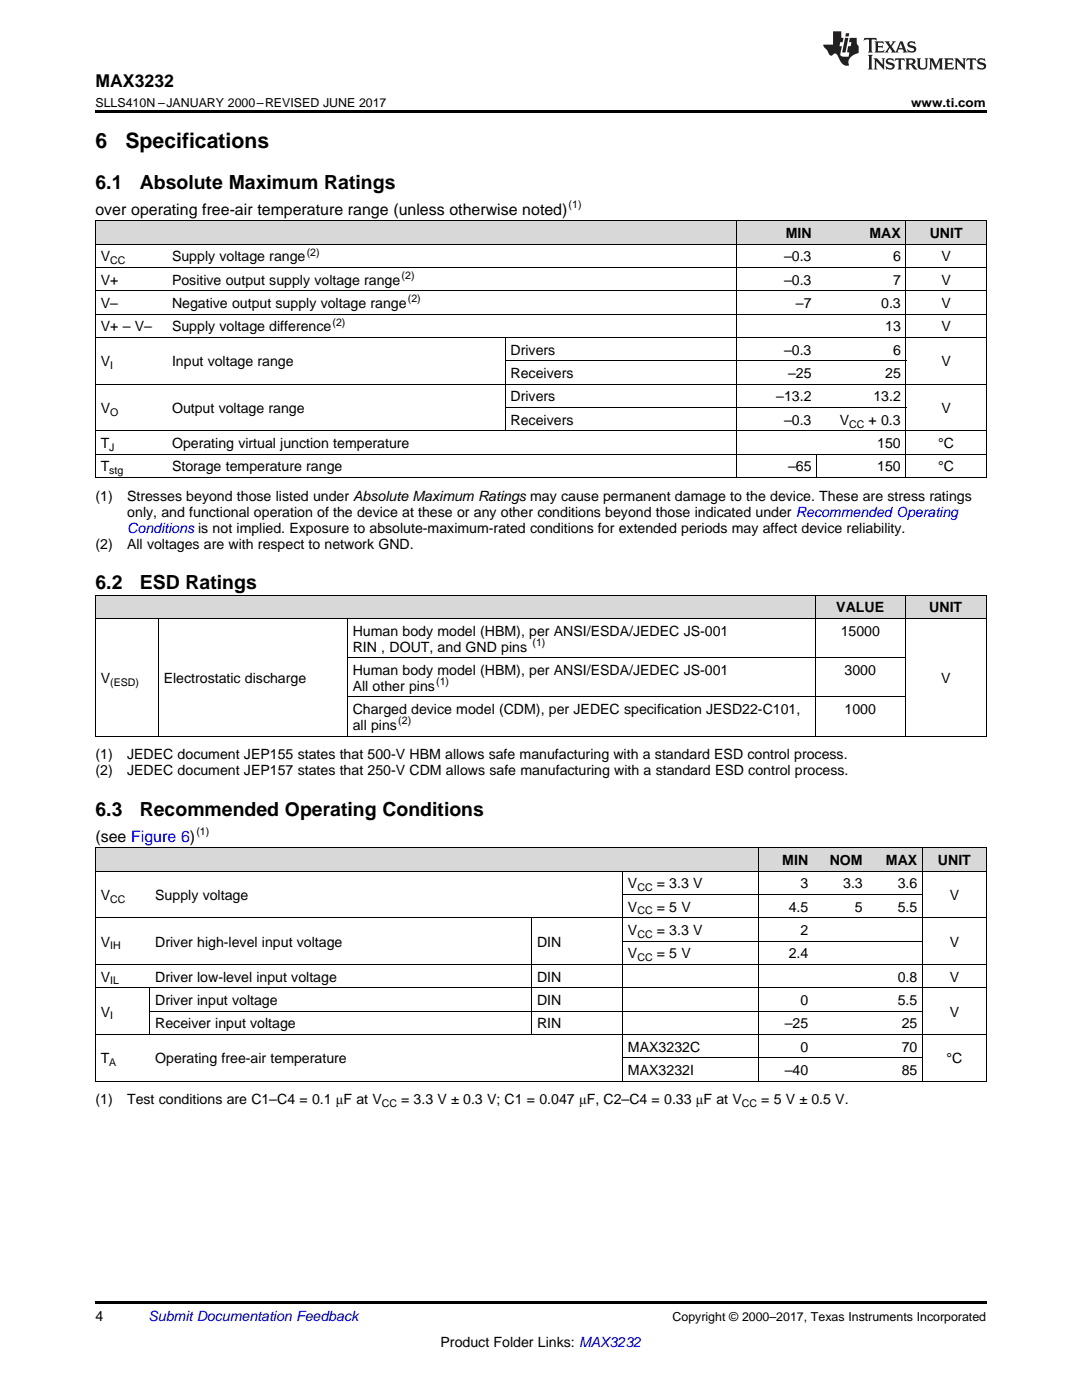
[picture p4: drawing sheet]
<svg xmlns="http://www.w3.org/2000/svg" width="216mm" height="279mm" viewBox="0 0 216 279" stroke-linecap="round" stroke-linejoin="round" font-family="sans-serif">
<defs><g id="words">
<g font-size="4.2">
<text x="19" y="29.6">6</text>
<text x="25" y="29.6">Specifications</text>
</g>
<g font-size="3.9">
<text x="19" y="37.7">6.1</text>
<text x="27.9" y="37.7">Absolute Maximum Ratings</text>
<text x="19" y="117.5">6.2</text>
<text x="27.9" y="117.5">ESD Ratings</text>
<text x="19" y="162.8">6.3</text>
<text x="27.9" y="162.8">Recommended Operating Conditions</text>
</g>
<text font-size="3.5" x="19" y="17.3">MAX3232</text>
<g font-size="3.2">
<text x="19" y="42.9">over operating free-air temperature range (unless otherwise noted)</text>
<text x="19" y="168">(see Figure 6)</text>
</g>
<g font-size="2.8">
<text x="156.8" y="47.5">MIN</text>
<text x="173.5" y="47.5">MAX</text>
<text x="185.5" y="47.5">UNIT</text>
<text x="20.1" y="52.2">V</text>
<text x="34.3" y="52.2">Supply voltage range</text>
<text x="156.5" y="52.2">–0.3</text>
<text x="178.2" y="52.2">6</text>
<text x="187.9" y="52.2">V</text>
<text x="20.1" y="56.8">V+</text>
<text x="34.3" y="56.8">Positive output supply voltage range</text>
<text x="156.5" y="56.8">–0.3</text>
<text x="178.2" y="56.8">7</text>
<text x="187.9" y="56.8">V</text>
<text x="20.1" y="61.5">V–</text>
<text x="34.3" y="61.5">Negative output supply voltage range</text>
<text x="158.8" y="61.5">–7</text>
<text x="175.8" y="61.5">0.3</text>
<text x="187.9" y="61.5">V</text>
<text x="20.1" y="66.1">V+ – V–</text>
<text x="34.3" y="66.1">Supply voltage difference</text>
<text x="101.9" y="70.8">Drivers</text>
<text x="156.5" y="70.8">–0.3</text>
<text x="176.6" y="66.1">13</text>
<text x="178.2" y="70.8">6</text>
<text x="187.9" y="66.1">V</text>
<text x="20.1" y="73.1">V</text>
<text x="34.3" y="73.1">Input voltage range</text>
<text x="101.9" y="75.5">Receivers</text>
<text x="157.3" y="75.5">–25</text>
<text x="176.6" y="75.5">25</text>
<text x="187.9" y="73.1">V</text>
<text x="20.1" y="82.4">V</text>
<text x="34.3" y="82.4">Output voltage range</text>
<text x="101.9" y="80.1">Drivers</text>
<text x="154.9" y="80.1">–13.2</text>
<text x="174.3" y="80.1">13.2</text>
<text x="187.9" y="82.4">V</text>
<text x="20.1" y="89.4">T</text>
<text x="34.3" y="89.4">Operating virtual junction temperature</text>
<text x="101.9" y="84.8">Receivers</text>
<text x="156.5" y="84.8">–0.3</text>
<text x="167.6" y="84.8">V</text>
<text x="173.3" y="84.8">+ 0.3</text>
<text x="175" y="89.4">150</text>
<text x="187.2" y="89.4">°C</text>
<text x="20.1" y="94.1">T</text>
<text x="34.3" y="94.1">Storage temperature range</text>
<text x="157.3" y="94.1">–65</text>
<text x="175" y="94.1">150</text>
<text x="187.2" y="94.1">°C</text>
<text x="19" y="99.9">(1)</text>
<text x="25.4" y="99.9">Stresses beyond those listed under Absolute Maximum Ratings may cause permanent damage to the device. These are stress ratings</text>
<text x="25.4" y="103.1">only, and functional operation of the device at these or any other conditions beyond those indicated under Recommended Operating</text>
<text x="19" y="109.5">(2)</text>
<text x="25.4" y="109.5">All voltages are with respect to network GND.</text>
<text x="166.9" y="122.2">VALUE</text>
<text x="185.4" y="122.2">UNIT</text>
<text x="70.4" y="126.9">Human body model (HBM), per ANSI/ESDA/JEDEC JS-001</text>
<text x="70.4" y="130">RIN , DOUT, and GND pins</text>
<text x="167.7" y="126.9">15000</text>
<text x="20.1" y="136.3">V</text>
<text x="32.7" y="136.3">Electrostatic discharge</text>
<text x="70.4" y="134.7">Human body model (HBM), per ANSI/ESDA/JEDEC JS-001</text>
<text x="70.4" y="137.9">All other pins</text>
<text x="168.5" y="134.7">3000</text>
<text x="187.8" y="136.3">V</text>
<text x="70.4" y="142.5">Charged device model (CDM), per JEDEC specification JESD22-C101,</text>
<text x="168.5" y="142.5">1000</text>
<text x="70.4" y="145.7">all pins</text>
<text x="19" y="151.6">(1)</text>
<text x="19" y="154.7">(2)</text>
<text x="25.4" y="151.6">JEDEC document JEP155 states that 500-V HBM allows safe manufacturing with a standard ESD control process.</text>
<text x="25.4" y="154.7">JEDEC document JEP157 states that 250-V CDM allows safe manufacturing with a standard ESD control process.</text>
<text x="156.1" y="172.6">MIN</text>
<text x="165.6" y="172.6">NOM</text>
<text x="176.8" y="172.6">MAX</text>
<text x="187.1" y="172.6">UNIT</text>
<text x="20.1" y="179.6">V</text>
<text x="31" y="179.6">Supply voltage</text>
<text x="125.3" y="177.3">V</text>
<text x="131.1" y="177.3">= 3.3 V</text>
<text x="159.7" y="177.3">3</text>
<text x="168.2" y="177.3">3.3</text>
<text x="179.1" y="177.3">3.6</text>
<text x="189.5" y="179.6">V</text>
<text x="125.3" y="181.9">V</text>
<text x="131.1" y="181.9">= 5 V</text>
<text x="157.4" y="181.9">4.5</text>
<text x="170.6" y="181.9">5</text>
<text x="179.1" y="181.9">5.5</text>
<text x="20.1" y="188.9">V</text>
<text x="31" y="188.9">Driver high-level input voltage</text>
<text x="107.2" y="188.9">DIN</text>
<text x="125.3" y="186.6">V</text>
<text x="125.3" y="191.2">V</text>
<text x="131.1" y="186.6">= 3.3 V</text>
<text x="131.1" y="191.2">= 5 V</text>
<text x="157.4" y="191.2">2.4</text>
<text x="159.7" y="186.6">2</text>
<text x="189.5" y="188.9">V</text>
<text x="20.1" y="195.9">V</text>
<text x="31" y="195.9">Driver low-level input voltage</text>
<text x="107.2" y="195.9">DIN</text>
<text x="179.1" y="195.9">0.8</text>
<text x="189.5" y="195.9">V</text>
<text x="20.1" y="202.9">V</text>
<text x="31" y="200.6">Driver input voltage</text>
<text x="107.2" y="200.6">DIN</text>
<text x="159.7" y="200.6">0</text>
<text x="179.1" y="200.6">5.5</text>
<text x="189.5" y="202.9">V</text>
<text x="31" y="205.2">Receiver input voltage</text>
<text x="107.2" y="205.2">RIN</text>
<text x="125.3" y="209.9">MAX3232C</text>
<text x="156.6" y="205.2">–25</text>
<text x="159.7" y="209.9">0</text>
<text x="179.9" y="205.2">25</text>
<text x="179.9" y="209.9">70</text>
<text x="20.1" y="212.2">T</text>
<text x="31" y="212.2">Operating free-air temperature</text>
<text x="125.3" y="214.5">MAX3232I</text>
<text x="156.6" y="214.5">–40</text>
<text x="179.9" y="214.5">85</text>
<text x="188.9" y="212.2">°C</text>
<text x="19" y="220.4">(1)</text>
<text x="25.4" y="220.4">Test conditions are C1–C4 = 0.1 μF at V</text>
<text x="80" y="220.4">= 3.3 V ± 0.3 V; C1 = 0.047 μF, C2–C4 = 0.33 μF at V</text>
<text x="151.9" y="220.4">= 5 V ± 0.5 V.</text>
<text x="19" y="263.6">4</text>
<text x="87.9" y="268.9">Product Folder Links: MAX3232</text>
</g>
<text font-size="2.8" fill="#00f" x="25.4" y="106.3">Conditions is not implied. Exposure to absolute-maximum-rated conditions for extended periods may affect device reliability.</text>
<text font-size="2.8" fill="#0000c8" x="29.6" y="263.6">Submit Documentation Feedback</text>
<g font-size="2.5">
<text x="19" y="21.4">SLLS410N –JANUARY 2000–REVISED JUNE 2017</text>
<text x="181.8" y="21.4">www.ti.com</text>
<text x="134.2" y="263.6">Copyright © 2000–2017, Texas Instruments Incorporated</text>
</g>
<g font-size="2.1">
<text x="113.5" y="41.6">(1)</text>
<text x="22" y="52.7">CC</text>
<text x="61.2" y="51">(2)</text>
<text x="80.1" y="55.7">(2)</text>
<text x="66.4" y="65">(2)</text>
<text x="81.4" y="60.4">(2)</text>
<text x="22" y="73.7">I</text>
<text x="22" y="83">O</text>
<text x="21.8" y="90">J</text>
<text x="169.4" y="85.3">CC</text>
<text x="21.8" y="94.7">stg</text>
<text x="106.3" y="128.9">(1)</text>
<text x="22" y="136.8">(ESD)</text>
<text x="87" y="136.7">(1)</text>
<text x="79.5" y="144.6">(2)</text>
<text x="39.2" y="166.7">(1)</text>
<text x="127.2" y="177.8">CC</text>
<text x="22" y="180.2">CC</text>
<text x="127.2" y="182.5">CC</text>
<text x="22" y="189.5">IH</text>
<text x="127.2" y="187.1">CC</text>
<text x="127.2" y="191.8">CC</text>
<text x="22" y="196.5">IL</text>
<text x="22" y="203.4">I</text>
<text x="21.8" y="212.8">A</text>
<text x="76.2" y="220.9">CC</text>
<text x="148" y="220.9">CC</text>
</g>
</g></defs>
<g fill="#d8d8d8">
<path d="M19 169.2h10.9v4.7h-10.9z"/>
<path d="M29.9 169.2h76.2v4.7h-76.2z"/>
<path d="M106.1 169.2h18.1v4.7h-18.1z"/>
<path d="M124.2 169.2h27.3v4.7h-27.3z"/>
<path d="M151.5 169.2h10.8v4.7h-10.8z"/>
<path d="M162.3 169.2h10.9v4.7h-10.9z"/>
<path d="M173.2 169.2h10.9v4.7h-10.9z"/>
<path d="M184.1 169.2h12.7v4.7h-12.7z"/>
<path d="M19 118.8h12.6v4.7h-12.6z"/>
<path d="M31.6 118.8h37.7v4.7h-37.7z"/>
<path d="M69.3 118.8h93.4v4.7h-93.4z"/>
<path d="M162.7 118.8h18v4.7h-18z"/>
<path d="M180.7 118.8h16.1v4.7h-16.1z"/>
<path d="M19 44.1h14.3v4.7h-14.3z"/>
<path d="M33.3 44.1h67.5v4.7h-67.5z"/>
<path d="M100.8 44.1h46.2v4.7h-46.2z"/>
<path d="M147 44.1h16.1v4.7h-16.1z"/>
<path d="M163.1 44.1h17.7v4.7h-17.7z"/>
<path d="M180.8 44.1h16v4.7h-16z"/>
</g>
<g fill="#000">
<path d="M19 22h177.8v.5h-177.8zM19 146.9l.2 .1zM69.2 146.9l.1 .1zM162.6 146.9l.1 .1zM180.6 146.9l.1 .1zM196.7 146.9l.1 .1zM19 215.8h.2zM106 215.8h.1zM124.1 215.8h.1zM151.4 215.8h.1zM162.2 215.8h.1zM173.1 215.8h.1z"/>
<path d="M184 215.8h.1zM196.7 215.8h.1zM19 259.7h177.8v.5h-177.8z"/>
</g>
<g fill="none" stroke="#000" stroke-width=".2">
<path d="M19 58h177.8M19 53.4h177.8M19 48.7h177.8M19 44.1h177.8M19.1 44.1v51.3M147 44.1v51.3M180.8 44.1v51.3M196.8 44.1v51.3M19 76.7h177.8M19 67.4h177.8M19 62.7h177.8M100.8 67.4v18.6"/>
<path d="M100.8 72h80M19 95.3h177.8M19 90.6h177.8M19 86h177.8M100.8 81.3h80M163 90.7v4.7M19 118.8h177.8M19.1 118.8v28.2M162.6 118.8v28.2M180.6 118.8v28.2M196.8 118.8v28.2M19 123.4h177.8"/>
<path d="M31.6 123.4v23.6M69.3 123.4v23.6M69.3 139.1h111.4M69.3 131.3h111.4M19 146.9h177.8M19 173.8h177.8M19 169.2h177.8M19.1 169.2v46.6M124.2 173.8v42M124.2 178.5h59.9M151.4 169.2v46.6M184.1 169.2v46.6"/>
<path d="M196.8 169.2v46.6M19 197.1h177.8M19 192.5h177.8M19 183.1h177.8M29.9 197.1v9.4M106.1 183.2v23.3M124.2 187.8h59.9M19 215.7h177.8M19 206.4h177.8M29.9 201.8h154.2M124.2 211.1h59.9"/>
</g>
<g fill="#231f20">
<path d="M172.5 7.6l-.1 .5 .4-.2h.6v.1v2.1l-.2 .4h.9l-.2-.4v-2.1l.1-.1h.5l.5 .2-.2-.5zM174.5 8.3l.2 .3v1.5l-.2 .4h1.8l.2-.6a1.04 1.04 0 0 1-1.3 .2v-.7h.6l.3 .2v-.6l-.3 .2h-.6v-.6l.8-.1 .4 .3-.2-.5zM176.5 8.3l.9 1.1-.9 1.1h.8l-.2-.2 .4-.7 .5 .7-.2 .2h1.5l-.2-.2 .2-.4h.9l.1 .4-.2 .2h1l-.3-.3-.7-1.9h-.5l-.9 2-.8-1 .9-1h-.8l.1 .3-.4 .5-.3-.6 .1-.2zM179.7 8.6l.4 1h-.7zM181.3 8.4a.63 .63 0 0 0-.2 .7 .63 .63 0 0 0 .6 .4l.6 .2 .1 .2a.75 .75 0 0 1-.7 .4 .75 .75 0 0 1-.6-.5l.1 .7 .1-.1a1.11 1.11 0 0 0 1.5-.6 1.13 1.13 0 0 0-1.2-.8l-.1-.4a1.04 1.04 0 0 1 1.2 .2l-.2-.5-.2 .1-.4-.2zM173.2 10.9l.2 .4v2.2l-.2 .4h1l-.3-.4v-2.2l.3-.4zM174.3 11.6l.3 .4v1.5l-.3 .4h.8l-.2-.4v-1.3l1.5 1.7v-1.9l.2-.4h-.7l.2 .4v.9l-1.1-1.3zM177 11.8a.62 .62 0 0 0-.2 .7 .62 .62 0 0 0 .6 .4l.6 .1 .1 .3a.76 .76 0 0 1-.7 .3 .76 .76 0 0 1-.7-.4l.2 .7 .1-.1a1.11 1.11 0 0 0 1.5-.6 1.13 1.13 0 0 0-1.2-.8l-.1-.4a1.04 1.04 0 0 1 1.2 .2l-.2-.6-.2 .1-.5-.1zM178.7 11.6l-.2 .6a.61 .61 0 0 1 .8-.3v1.6l-.2 .4h.9l-.2-.4v-1.6a.63 .63 0 0 1 .7 .3l-.1-.6zM180.6 11.6l.3 .4v1.5l-.3 .4h1l-.2-.2-.1-.8 .6 .2a.76 .76 0 0 0 1.2 .7l-1-1a.58 .58 0 0 0 .6-.5 .58 .58 0 0 0-.5-.6zM181.4 11.9h.1a.45 .45 0 0 1 .5 .1 .45 .45 0 0 1 .1 .5l-.8 .2zM182.9 11.6l.2 .2a2.17 2.17 0 0 0 .3 1.9 .99 .99 0 0 0 1.6-.6v-1.1l.2-.4h-.7l.2 .2a1.92 1.92 0 0 1-.2 1.8 .6 .6 0 0 1-.9-.5v-1.1l.2-.4zM185.4 11.6l.2 .4v1.5l-.2 .4h.7l-.2-.4v-1.4l.8 1.8 .8-1.8v1.4l-.2 .4h.9l-.2-.4v-1.5l.2-.4h-.8l-.6 1.5-.6-1.5zM188.4 11.6l.2 .4v1.5l-.2 .4h1.8l.1-.6a1.04 1.04 0 0 1-1.2 .1v-.6h.5l.4 .2v-.6l-.4 .2h-.5v-.7h.8l.3 .3-.1-.6zM190.5 11.6l.2 .4v1.5l-.2 .4h.7l-.2-.4v-1.3l1.5 1.7v-1.9l.2-.4h-.7l.2 .4v.9l-1.1-1.3zM192.9 11.6l-.1 .6a.61 .61 0 0 1 .7-.3l.1 1.6-.3 .4h1l-.3-.4 .1-1.6a.63 .63 0 0 1 .7 .3l-.1-.6zM195.2 11.8a.62 .62 0 0 0-.2 .7 .62 .62 0 0 0 .6 .4l.6 .1 .1 .3a.76 .76 0 0 1-.7 .3 .76 .76 0 0 1-.6-.4l.1 .7 .1-.1a1.11 1.11 0 0 0 1.6-.6 1.13 1.13 0 0 0-1.3-.8l-.1-.4a1.04 1.04 0 0 1 1.2 .2l-.1-.6-.2 .1-.5-.1z"/>
<path d="M166.2 6.3v2.6h-1.9v.4l.8 .9a.91 .91 0 0 0 1 .8 .56 .56 0 0 1 .5-.3 .56 .56 0 0 1 .5 .3l.4 .8a1.53 1.53 0 0 0 1.9 1.2 1.54 1.54 0 0 1 1-2.1l.9-.3v-1.4a1.52 1.52 0 0 1-.4-1.6h-1.3l-.2 .8h.5l-.2 .8h-.5l-.1 1v.2l.4 .1-.2 .8a1.93 1.93 0 0 1-1.6-.3l.3-1.8h-.5l.2-.8h.4l.2-.8h-.4v-1.3zM168.6 7.6l-.6 2.9h.7l.6-2.9zM168.8 6.6l-.1 .7h.6l.2-.7z"/>
</g>
<use href="#words"/>
</svg>
